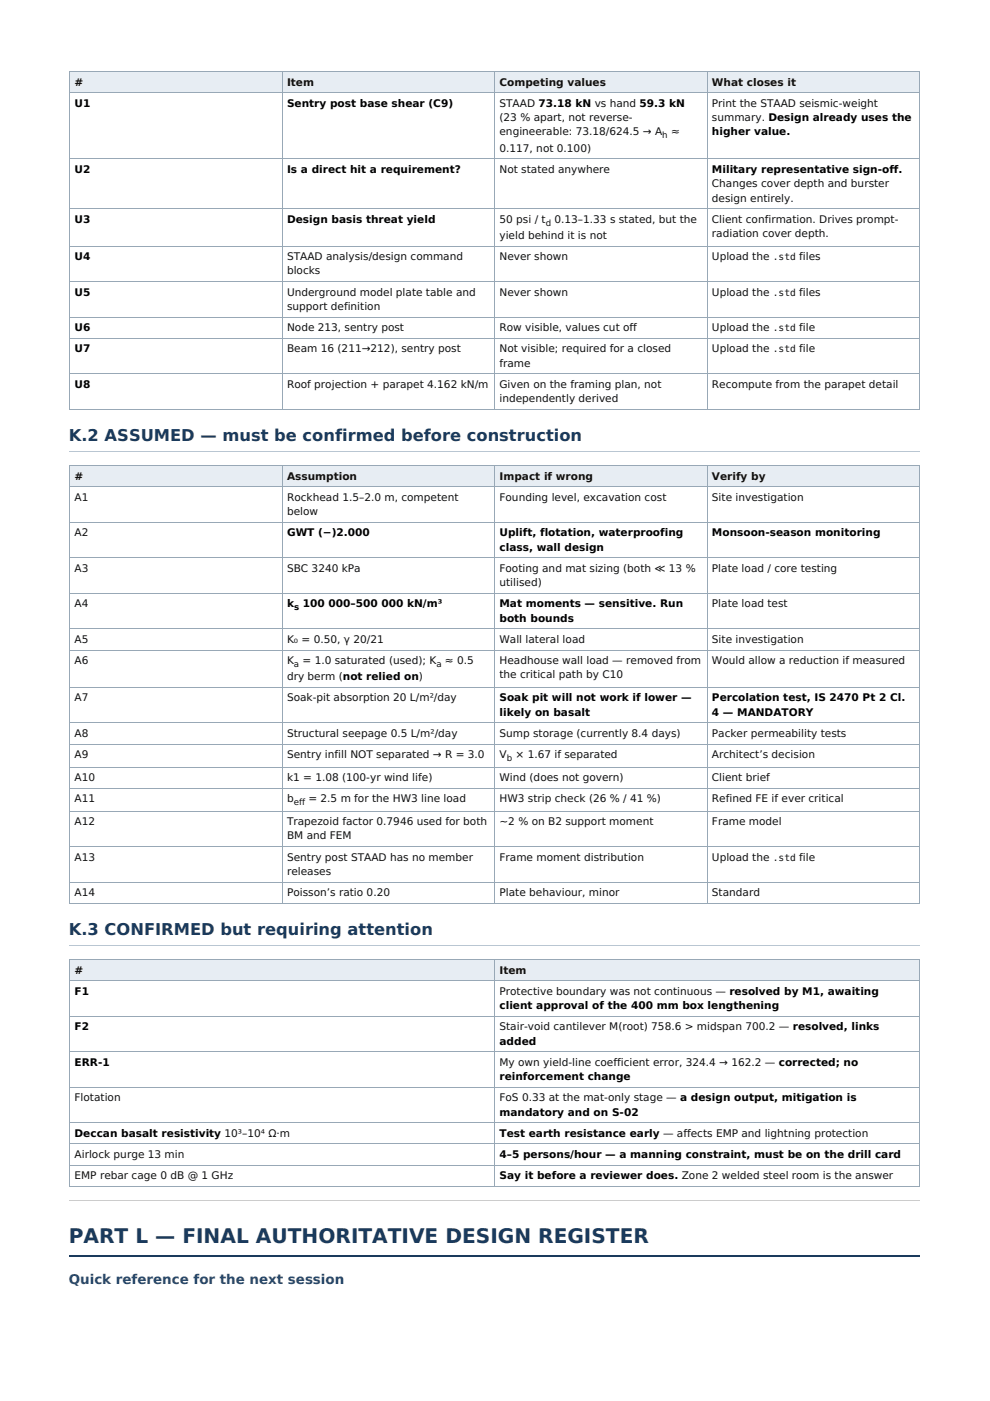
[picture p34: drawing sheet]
<svg xmlns="http://www.w3.org/2000/svg" width="210mm" height="297mm" viewBox="0 0 210 297" stroke-linecap="round" stroke-linejoin="round" font-family="sans-serif">
<defs><g id="words">
<text font-size="4.3" fill="#1a3a5c" x="14.6" y="263.6">PART L — FINAL AUTHORITATIVE DESIGN REGISTER</text>
<g font-size="3.5" fill="#1a3a5c">
<text x="14.6" y="93.6">K.2 ASSUMED — must be confirmed before construction</text>
<text x="14.6" y="198.3">K.3 CONFIRMED but requiring attention</text>
</g>
<text font-size="2.8" fill="#254a70" x="14.6" y="272.1">Quick reference for the next session</text>
<g font-size="2.2" fill="#111">
<text x="15.8" y="18.1">#</text>
<text x="60.9" y="18.1">Item</text>
<text x="105.9" y="18.1">Competing values</text>
<text x="105.9" y="22.6">STAAD 73.18 kN vs hand 59.3 kN</text>
<text x="151" y="18.1">What closes it</text>
<text x="151" y="22.6">Print the STAAD seismic-weight</text>
<text x="105.9" y="25.7">(23 % apart, not reverse-</text>
<text x="105.9" y="28.7">engineerable: 73.18/624.5 → A</text>
<text x="142.3" y="28.7">≈</text>
<text x="151" y="25.7">summary. Design already uses the</text>
<text x="105.9" y="32.2">0.117, not 0.100)</text>
<text x="105.9" y="36.6">Not stated anywhere</text>
<text x="151" y="39.7">Changes cover depth and burster</text>
<text x="105.9" y="47.2">50 psi / t</text>
<text x="117.6" y="47.2">0.13–1.33 s stated, but the</text>
<text x="151" y="42.7">design entirely.</text>
<text x="151" y="47.2">Client confirmation. Drives prompt-</text>
<text x="105.9" y="50.7">yield behind it is not</text>
<text x="151" y="50.3">radiation cover depth.</text>
<text x="60.9" y="55.1">STAAD analysis/design command</text>
<text x="60.9" y="58.2">blocks</text>
<text x="105.9" y="55.1">Never shown</text>
<text x="151" y="55.1">Upload the .std files</text>
<text x="60.9" y="62.7">Underground model plate table and</text>
<text x="60.9" y="65.7">support definition</text>
<text x="105.9" y="62.7">Never shown</text>
<text x="151" y="62.7">Upload the .std files</text>
<text x="60.9" y="70.2">Node 213, sentry post</text>
<text x="105.9" y="70.2">Row visible, values cut off</text>
<text x="151" y="70.2">Upload the .std file</text>
<text x="60.9" y="74.7">Beam 16 (211→212), sentry post</text>
<text x="105.9" y="74.7">Not visible; required for a closed</text>
<text x="105.9" y="77.7">frame</text>
<text x="151" y="74.7">Upload the .std file</text>
<text x="60.9" y="82.2">Roof projection + parapet 4.162 kN/m</text>
<text x="105.9" y="82.2">Given on the framing plan, not</text>
<text x="151" y="82.2">Recompute from the parapet detail</text>
<text x="105.9" y="85.2">independently derived</text>
<text x="15.8" y="101.7">#</text>
<text x="60.9" y="101.7">Assumption</text>
<text x="105.9" y="101.7">Impact if wrong</text>
<text x="151" y="101.7">Verify by</text>
<text x="15.8" y="106.2">A1</text>
<text x="60.9" y="106.2">Rockhead 1.5–2.0 m, competent</text>
<text x="105.9" y="106.2">Founding level, excavation cost</text>
<text x="151" y="106.2">Site investigation</text>
<text x="15.8" y="113.7">A2</text>
<text x="60.9" y="109.2">below</text>
<text x="15.8" y="121.2">A3</text>
<text x="60.9" y="121.2">SBC 3240 kPa</text>
<text x="105.9" y="121.2">Footing and mat sizing (both ≪ 13 %</text>
<text x="105.9" y="124.3">utilised)</text>
<text x="151" y="121.2">Plate load / core testing</text>
<text x="15.8" y="128.8">A4</text>
<text x="151" y="128.8">Plate load test</text>
<text x="15.8" y="136.3">A5</text>
<text x="60.9" y="136.3">K₀ = 0.50, γ 20/21</text>
<text x="105.9" y="136.3">Wall lateral load</text>
<text x="151" y="136.3">Site investigation</text>
<text x="15.8" y="140.8">A6</text>
<text x="60.9" y="140.8">K</text>
<text x="64.1" y="140.8">= 1.0 saturated (used); K</text>
<text x="94.4" y="140.8">≈ 0.5</text>
<text x="105.9" y="140.8">Headhouse wall load — removed from</text>
<text x="105.9" y="143.8">the critical path by C10</text>
<text x="151" y="140.8">Would allow a reduction if measured</text>
<text x="15.8" y="148.7">A7</text>
<text x="60.9" y="144.2">dry berm (not relied on)</text>
<text x="60.9" y="148.7">Soak-pit absorption 20 L/m²/day</text>
<text x="15.8" y="156.2">A8</text>
<text x="15.8" y="160.7">A9</text>
<text x="60.9" y="156.2">Structural seepage 0.5 L/m²/day</text>
<text x="60.9" y="160.7">Sentry infill NOT separated → R = 3.0</text>
<text x="105.9" y="156.2">Sump storage (currently 8.4 days)</text>
<text x="105.9" y="160.7">V</text>
<text x="109.3" y="160.7">× 1.67 if separated</text>
<text x="151" y="156.2">Packer permeability tests</text>
<text x="151" y="160.7">Architect’s decision</text>
<text x="15.8" y="165.6">A10</text>
<text x="60.9" y="165.6">k1 = 1.08 (100-yr wind life)</text>
<text x="105.9" y="165.6">Wind (does not govern)</text>
<text x="151" y="165.6">Client brief</text>
<text x="15.8" y="170">A11</text>
<text x="60.9" y="170">b</text>
<text x="65.4" y="170">= 2.5 m for the HW3 line load</text>
<text x="105.9" y="170">HW3 strip check (26 % / 41 %)</text>
<text x="151" y="170">Refined FE if ever critical</text>
<text x="15.8" y="174.9">A12</text>
<text x="60.9" y="174.9">Trapezoid factor 0.7946 used for both</text>
<text x="60.9" y="178">BM and FEM</text>
<text x="105.9" y="174.9">~2 % on B2 support moment</text>
<text x="151" y="174.9">Frame model</text>
<text x="15.8" y="182.5">A13</text>
<text x="60.9" y="182.5">Sentry post STAAD has no member</text>
<text x="60.9" y="185.5">releases</text>
<text x="105.9" y="182.5">Frame moment distribution</text>
<text x="151" y="182.5">Upload the .std file</text>
<text x="15.8" y="190">A14</text>
<text x="60.9" y="190">Poisson’s ratio 0.20</text>
<text x="105.9" y="190">Plate behaviour, minor</text>
<text x="151" y="190">Standard</text>
<text x="15.8" y="206.5">#</text>
<text x="105.9" y="206.5">Item</text>
<text x="105.9" y="210.9">Protective boundary was not continuous — resolved by M1, awaiting</text>
<text x="105.9" y="218.4">Stair-void cantilever M(root) 758.6 &gt; midspan 700.2 — resolved, links</text>
<text x="105.9" y="226">My own yield-line coefficient error, 324.4 → 162.2 — corrected; no</text>
<text x="15.8" y="233.5">Flotation</text>
<text x="105.9" y="233.5">FoS 0.33 at the mat-only stage — a design output, mitigation is</text>
<text x="15.8" y="245.5">Airlock purge 13 min</text>
<text x="15.8" y="250">EMP rebar cage 0 dB @ 1 GHz</text>
</g>
<g font-size="2.2">
<text x="15.8" y="22.6">U1</text>
<text x="60.9" y="22.6">Sentry post base shear (C9)</text>
<text x="151" y="28.7">higher value.</text>
<text x="15.8" y="36.6">U2</text>
<text x="60.9" y="36.6">Is a direct hit a requirement?</text>
<text x="151" y="36.6">Military representative sign-off.</text>
<text x="15.8" y="47.2">U3</text>
<text x="60.9" y="47.2">Design basis threat yield</text>
<text x="15.8" y="55.1">U4</text>
<text x="15.8" y="62.7">U5</text>
<text x="15.8" y="70.2">U6</text>
<text x="15.8" y="74.7">U7</text>
<text x="15.8" y="82.2">U8</text>
<text x="60.9" y="113.7">GWT (−)2.000</text>
<text x="105.9" y="113.7">Uplift, flotation, waterproofing</text>
<text x="151" y="113.7">Monsoon-season monitoring</text>
<text x="105.9" y="116.8">class, wall design</text>
<text x="60.9" y="128.8">k</text>
<text x="64.2" y="128.8">100</text>
<text x="69.7" y="128.8">000–500</text>
<text x="80.9" y="128.8">000 kN/m³</text>
<text x="105.9" y="128.8">Mat moments — sensitive. Run</text>
<text x="105.9" y="131.8">both bounds</text>
<text x="105.9" y="148.7">Soak pit will not work if lower —</text>
<text x="151" y="148.7">Percolation test, IS 2470 Pt 2 Cl.</text>
<text x="105.9" y="151.7">likely on basalt</text>
<text x="151" y="151.7">4 — MANDATORY</text>
<text x="15.8" y="210.9">F1</text>
<text x="105.9" y="214">client approval of the 400 mm box lengthening</text>
<text x="15.8" y="218.4">F2</text>
<text x="105.9" y="221.5">added</text>
<text x="15.8" y="226">ERR-1</text>
<text x="105.9" y="229">reinforcement change</text>
<text x="105.9" y="236.5">mandatory and on S-02</text>
<text x="15.8" y="241">Deccan basalt resistivity 10³–10⁴ Ω·m</text>
<text x="105.9" y="241">Test earth resistance early — affects EMP and lightning protection</text>
<text x="105.9" y="245.5">4–5 persons/hour — a manning constraint, must be on the drill card</text>
<text x="105.9" y="250">Say it before a reviewer does. Zone 2 welded steel room is the answer</text>
</g>
<g font-size="1.8" fill="#111">
<text x="140.4" y="29.3">h</text>
<text x="115.7" y="47.8">d</text>
<text x="62.3" y="141.4">a</text>
<text x="92.5" y="141.4">a</text>
<text x="107.4" y="161.3">b</text>
<text x="62.3" y="170.7">eff</text>
</g>
<text font-size="1.8" x="62.3" y="129.4">s</text>
</g></defs>
<g fill="#e7edf3">
<path d="M14.6 15.1h45.1v4.5h-45.1z"/>
<path d="M59.7 15.1h45v4.5h-45z"/>
<path d="M104.7 15.1h45.1v4.5h-45.1z"/>
<path d="M149.8 15.1h45v4.5h-45z"/>
</g>
<g fill="none" stroke="#98a8b6" stroke-width=".21">
<path d="M14.6 19.7h180.4M14.6 15.2h180.4M14.7 15.1v71.8M59.8 15.1v71.8M104.8 15.1v71.8M149.9 15.1v71.8M194.9 15.1v71.8M14.6 33.7h180.4M14.6 59.7h180.4M14.6 52.2h180.4M14.6 44.3h180.4M14.6 79.2h180.4"/>
<path d="M14.6 71.7h180.4M14.6 67.2h180.4M14.6 86.8h180.4"/>
</g>
<path d="M14.6 95.7h180.4" fill="none" stroke="#b9c6d2" stroke-width=".21"/>
<g fill="#e7edf3">
<path d="M14.6 98.7h45.1v4.4h-45.1z"/>
<path d="M59.7 98.7h45v4.4h-45z"/>
<path d="M104.7 98.7h45.1v4.4h-45.1z"/>
<path d="M149.8 98.7h45v4.4h-45z"/>
</g>
<g fill="none" stroke="#98a8b6" stroke-width=".21">
<path d="M14.6 98.8h180.4M14.7 98.7v92.9M59.8 98.7v92.9M104.8 98.7v92.9M149.9 98.7v92.9M194.9 98.7v92.9M14.6 118.3h180.4M14.6 110.8h180.4M14.6 103.2h180.4M14.6 137.8h180.4M14.6 133.3h180.4M14.6 125.8h180.4"/>
<path d="M14.6 157.7h180.4M14.6 153.3h180.4M14.6 145.7h180.4M14.6 179.5h180.4M14.6 172h180.4M14.6 167.1h180.4M14.6 162.6h180.4M14.6 187h180.4M14.6 191.5h180.4"/>
</g>
<path d="M14.6 200.5h180.4" fill="none" stroke="#b9c6d2" stroke-width=".21"/>
<g fill="#e7edf3">
<path d="M14.6 203.4h90.1v4.5h-90.1z"/>
<path d="M104.7 203.4h90.1v4.5h-90.1z"/>
</g>
<path d="M14.6 215.5h180.4M14.6 208h180.4M14.6 203.5h180.4M14.7 203.4v48.2M104.8 203.4v48.2M194.9 203.4v48.2M14.6 238.1h180.4M14.6 230.5h180.4M14.6 223h180.4M14.6 247h180.4M14.6 251.5h180.4M14.6 242.5h180.4" fill="none" stroke="#98a8b6" stroke-width=".21"/>
<path d="M14.6 254.5h180.4" fill="none" stroke="#ccc" stroke-width=".21"/>
<path d="M14.6 266.2h180.4" fill="none" stroke="#1a3a5c" stroke-width=".41"/>
<use href="#words"/>
</svg>
